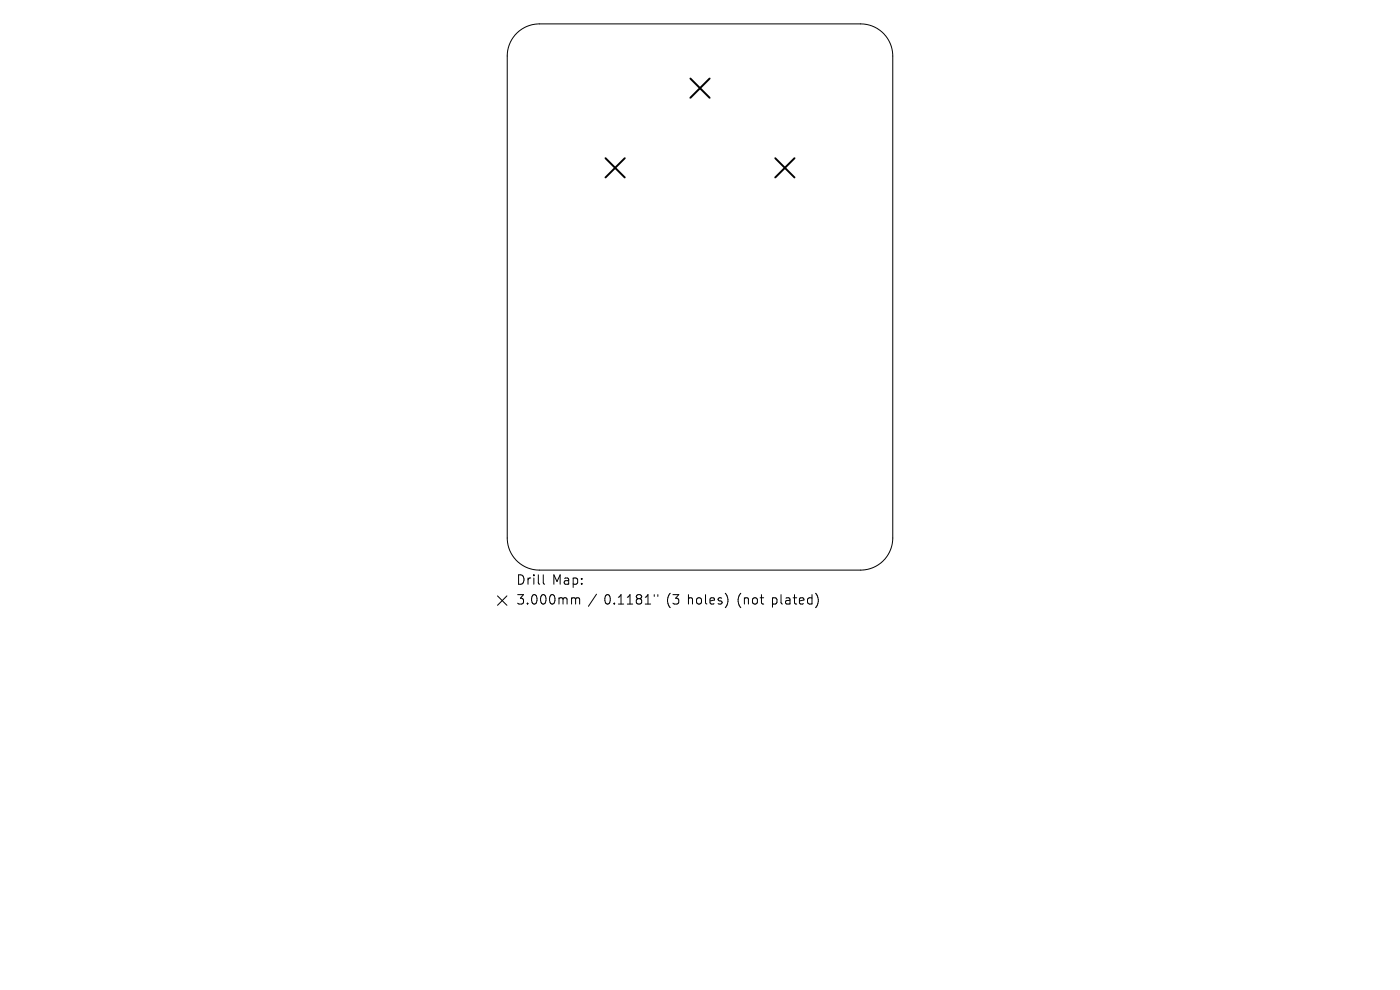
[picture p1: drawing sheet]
<svg xmlns="http://www.w3.org/2000/svg" width="297mm" height="210mm" viewBox="0 0 297 210" stroke-linecap="round" stroke-linejoin="round" font-family="sans-serif">
<defs><g id="words">
<g font-size="2.8">
<text x="109.5" y="124.5">Drill</text>
<text x="117.1" y="124.5">Map:</text>
<text x="109.5" y="128.7">3.000mm</text>
<text x="128.1" y="128.7">0.1181&quot;</text>
<text x="141.4" y="128.7">(3</text>
<text x="146" y="128.7">holes)</text>
<text x="156.6" y="128.7">(not</text>
<text x="164" y="128.7">plated)</text>
</g>
</g></defs>
<path d="M109.7 7a6.8 6.8 0 0 1 4.7-1.9h68.2a6.8 6.8 0 0 1 6.8 6.8v102.2a6.8 6.8 0 0 1-6.8 6.8h-68.2a6.8 6.8 0 0 1-6.8-6.8v-102.2a6.8 6.8 0 0 1 2.1-4.9zM105.5 126.4l2 2M107.5 126.4l-2 2M115.3 121.9v1.8l.2 .2M121.8 126.8l.3 .3M122.1 127.1v1M122.1 127.1l.3-.3 .5 .1 .1 1.2M126.5 126l-1.7 2.6M138.8 126.1v.4M139.6 126.1v.4M154.3 126.7v1.3M173.1 125.9a2.35 2.35 0 0 1 0 2.9" fill="none" stroke="#000" stroke-width=".21"/>
<path d="M146.5 16.7l4 4M150.5 16.7l-4 4M128.5 33.6l4 4M132.5 33.6l-4 4M164.5 33.6l4.1 4M168.6 33.6l-4.1 4" fill="none" stroke="#000" stroke-width=".41"/>
<use href="#words"/>
</svg>
